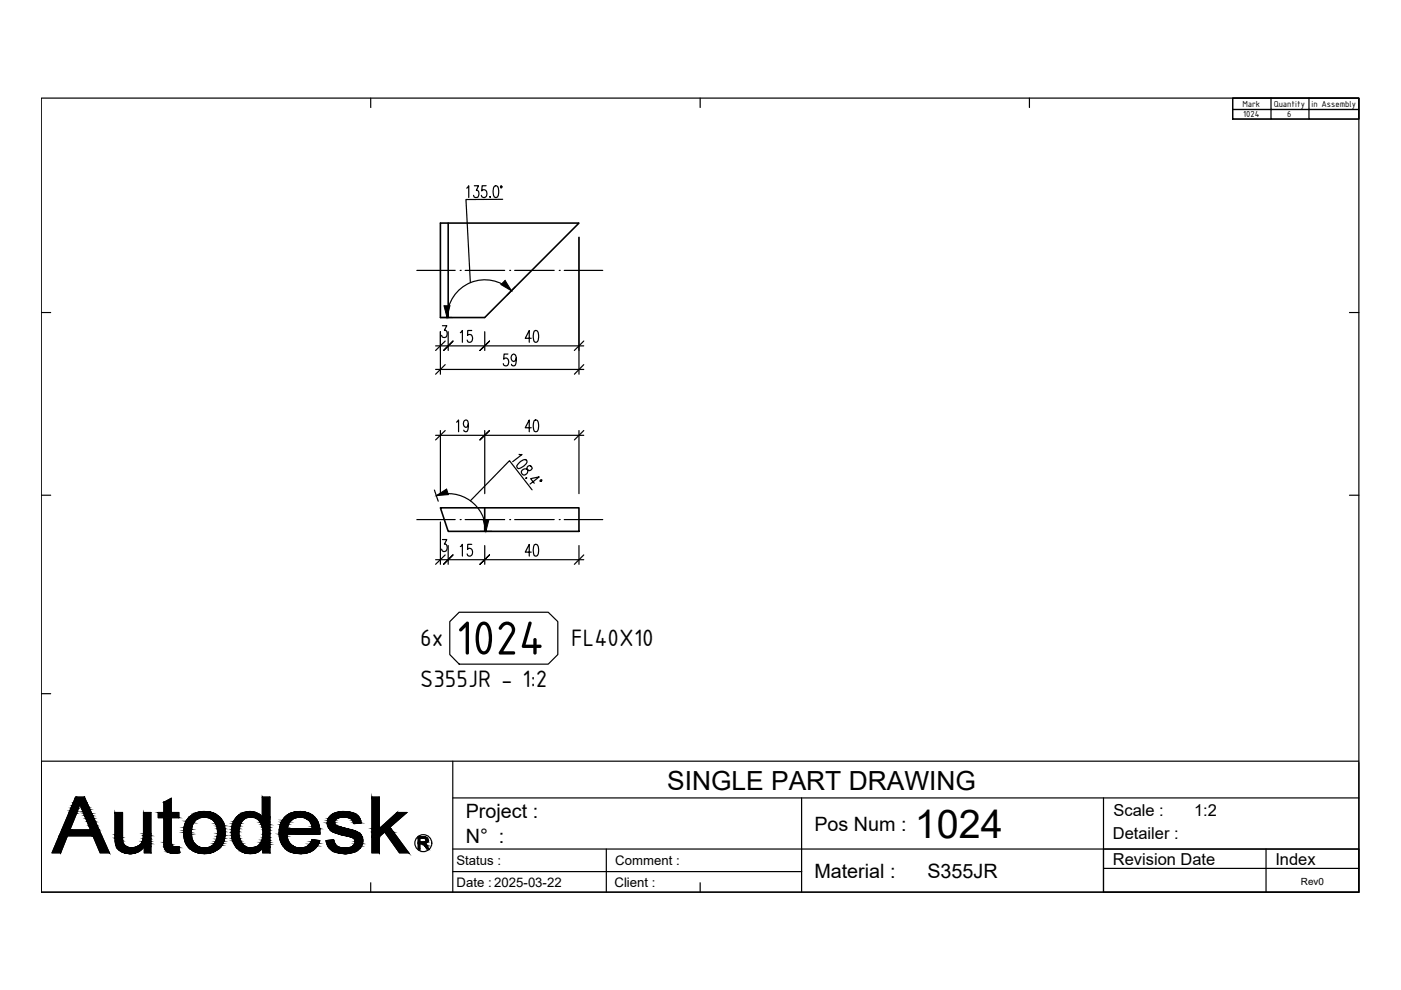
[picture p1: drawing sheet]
<svg xmlns="http://www.w3.org/2000/svg" width="297mm" height="210mm" viewBox="0 0 297 210" stroke-linecap="round" stroke-linejoin="round" font-family="sans-serif">
<defs><g id="words">
<text font-size="10.9" x="96.6" y="138.8">1024</text>
<text font-size="8.4" x="194" y="177.7">1024</text>
<text font-size="5.6" x="141.4" y="167.4">SINGLE PART DRAWING</text>
<g font-size="5.4">
<text x="89.1" y="137">6x</text>
<text x="121.1" y="137">FL40X10</text>
<text x="89.1" y="145.7">S355JR - 1:2</text>
</g>
<g font-size="4.2">
<text x="98.7" y="173.5">Project :</text>
<text x="98.7" y="178.7">N° :</text>
<text x="172.7" y="176.2">Pos Num :</text>
<text x="172.7" y="186.2">Material :</text>
<text x="196.6" y="186.1">S355JR</text>
</g>
<g font-size="3.5">
<text x="236.1" y="173.1">Scale :</text>
<text x="253.2" y="172.9">1:2</text>
<text x="236" y="177.9">Detailer :</text>
<text x="236" y="183.3">Revision Date</text>
<text x="270.4" y="183.3">Index</text>
</g>
<g font-size="2.8">
<text x="96.8" y="183.4">Status :</text>
<text x="130.5" y="183.4">Comment :</text>
<text x="96.8" y="188.1">Date : 2025-03-22</text>
<text x="130.3" y="188.1">Client :</text>
</g>
<text font-size="2.1" x="275.8" y="187.6">Rev0</text>
<g font-size="2">
<text x="263.4" y="22.7">Mark</text>
<text x="270.1" y="22.7">Quantity</text>
<text x="278.1" y="22.7">in Assembly</text>
<text x="263.6" y="24.9">1024</text>
<text x="272.9" y="24.9">6</text>
</g>
</g></defs>
<!-- layer: 0 -->
<g fill="none" stroke="#000" stroke-width=".25">
<path d="M8.7 20.8h279.4v168.4h-279.4zM261.4 20.8h26.7v4.4h-26.7zM269.5 20.8h-8.1v2.4h8.1h-8.1v2h8.1M277.5 20.8h10.6v2.4h-10.6zM277.5 20.8h-8v2.4h8M277.5 23.2h10.6v2h-10.6zM277.5 23.2h-8v2h8M88.4 57.3h8.1M97.6 57.3h.1M98.6 57.3h8.4M108.1 57.3h.1M109.1 57.3h8.4"/>
<path d="M118.6 57.3h.1M119.6 57.3h8.2M88.4 110.2h8.1M97.6 110.2h.1M98.6 110.2h8.4M108.1 110.2h.1M109.1 110.2h8.4M118.6 110.2h.1M119.6 110.2h8.2M97.4 129.8h18.8l2.1 2v7l-2.1 2h-18.8l-2-2v-7z"/>
</g>
<!-- layer: FRAME -->
<path d="M78.6 20.8v2M148.4 20.8v2M218.3 20.8v2M8.7 66.3h2M286.1 66.3h2M8.7 105h2M286.1 105h2M8.7 147.1h2M78.6 187.2v2M148.4 187.2v2" fill="none" stroke="#000" stroke-width=".25"/>
<!-- layer: HEADER -->
<path d="M96 161.4v27.8M96 169.2h192.1M170 169.2v20M234 169.2v20h54.1M288.1 161.4h-279.4v27.8h279.4M288.1 161.7v27.5M96 180h192.1M96 184.8h74M128.6 180v9.2M234 184.1h54.1M268.4 180v9.2" fill="none" stroke="#000" stroke-width=".25"/>
<!-- layer: AUTODESK_LOGO -->
<g fill="#000" stroke="#000" stroke-width=".21">
<path d="M17.9 169l.1 .3h-.3zM24.8 179.8h.4zM34.8 179.7h.3zM34.7 170.1l1.6-.8v.8zM37.4 179.5h.5zM40.2 179.9h1.5zM43 172.1h.5zM44.1 173.2h2.5zM50.3 179.8h1.3zM54.3 179.5h.3zM60.4 179.8h3.3zM60.9 175.7h6.9v.2z"/>
<path d="M63.4 172.1h.3zM66.2 178l.6 .1zM65.5 173.2h1.1zM70.6 178h.1zM73.1 179.8h3.3zM75 174.5h1.6l-1.2 .1zM74.6 173.1h1.4zM89 178.6h1.6zM89.4 178.9h.7zM89.9 177.7h.7zM27.5 181h.2zM36.8 180.9h.4z"/>
<path d="M63.5 181h.5zM72.8 181h.8z"/>
<path d="M12.6 177.2l.3 3.6 1.4-3.6zM12.6 177.2l.3 3.6h-1.9z"/>
<path d="M13.1 176l6.6 1.2-4.9-1.2zM13.1 176l6.6 1.2h-7.1z"/>
<path d="M14.6 172.4l.2 3.6 1.4-3.6zM14.6 172.4l.2 3.6h-1.7z"/>
<path d="M14.8 172l1.4 .4 .2-.4zM14.8 172l1.4 .4h-1.6z"/>
<path d="M15 171.4l1.4 .6 .2-.6zM15 171.4l1.4 .6h-1.6z"/>
<path d="M15.3 170.8l1.3 .6 .1-.6zM15.3 170.8l1.3 .6h-1.6z"/>
<path d="M15.5 170.2l1.2 .6 .2-.6zM15.5 170.2l1.2 .6h-1.4z"/>
<path d="M15.9 169.3l1.1 .9 .7-.9zM15.9 169.3l1.1 .9h-1.5z"/>
<path d="M16 169l1.7 .3 .2-.3zM16 169l1.7 .3h-1.8z"/>
<path d="M17.7 169.3l.7 .9-.4-.9zM17.7 169.3l.7 .9h-1.4z"/>
<path d="M17 170.2l1.6 .3-.2-.3zM17 170.2l1.6 .3h-1.6z"/>
<path d="M17 170.5l1.9 .6-.3-.6zM17 170.5l1.9 .6h-1.7z"/>
<path d="M17.2 171.1l1.9 .5-.2-.5zM17.2 171.1l1.9 .5h-1.7z"/>
<path d="M17.4 171.6l1.7 .2v-.2zM17.4 171.6l1.7 .2h-1.6z"/>
<path d="M17.5 171.8l1.7 .3-.1-.3zM17.5 171.8l1.7 .3h-1.6z"/>
<path d="M17.6 172.1l1.8 .3-.2-.3zM17.6 172.1l1.8 .3h-1.7z"/>
<path d="M17.7 172.4l2 .5-.3-.5zM17.7 172.4l2 .5h-1.8z"/>
<path d="M17.9 172.9l2 .6-.2-.6zM17.9 172.9l2 .6h-1.7z"/>
<path d="M18.2 173.5l2.1 .7-.4-.7zM18.2 173.5l2.1 .7h-1.8z"/>
<path d="M18.5 174.2l2.1 .9-.3-.9zM18.5 174.2l2.1 .9h-1.8z"/>
<path d="M18.8 175.1l2.2 .9-.4-.9zM18.8 175.1l2.2 .9h-1.8z"/>
<path d="M14.8 176l6.8 1.2-.6-1.2zM14.8 176l6.8 1.2h-1.9z"/>
<path d="M19.7 177.2l3.5 3.6-1.6-3.6zM19.7 177.2l3.5 3.6h-2z"/>
<path d="M24.4 177.7h1.6zM24.4 177.7h1.6z"/>
<path d="M24.4 172.3l1.6 4.7v-4.7zM24.4 172.3l1.6 4.7h-1.6z"/>
<path d="M24.4 177l1.6 .6v-.6zM24.4 177l1.6 .6h-1.6z"/>
<path d="M24.4 177.6l1.6 .1v-.1zM24.4 177.6l1.6 .1h-1.6z"/>
<path d="M24.4 177.7l1.6 .6v-.6zM24.4 177.7l1.6 .6h-1.6z"/>
<path d="M24.4 178.3l1.6 .1zM24.4 178.3l1.6 .1z"/>
<path d="M24.4 178.4l1.7 .2-.1-.2zM24.4 178.4l1.7 .2h-1.6z"/>
<path d="M24.5 178.6l1.7 .4-.1-.4zM24.5 178.6l1.7 .4h-1.7z"/>
<path d="M24.5 179l1.9 .1-.2-.1zM24.5 179l1.9 .1h-1.9z"/>
<path d="M24.5 179.1l2.2 .3-.3-.3zM24.5 179.1l2.2 .3h-2.1z"/>
<path d="M24.6 179.4h2.1zM24.6 179.4h2.1z"/>
<path d="M24.7 179.4l2.5 .3-.5-.3zM24.7 179.4l2.5 .3h-2.4z"/>
<path d="M24.8 179.7h3zM24.8 179.7h3z"/>
<path d="M24.8 179.7l3.1 .1zM24.8 179.7l3.1 .1z"/>
<path d="M24.8 179.8h3.1zM24.8 179.8h.4z"/>
<path d="M29.1 179.5h.6zM29 179.5h.7z"/>
<path d="M29 179.5h.8zM29 179.5h.8z"/>
<path d="M29 179.5h1.4zM28.9 179.5h1.5z"/>
<path d="M25.2 179.8h5.1zM24.8 179.8h5.5z"/>
<path d="M24.8 179.8l5.3 .2 .2-.2zM24.8 179.8l5.3 .2h-5.1z"/>
<path d="M27.9 179.8h2.4zM25.2 179.8h5.1z"/>
<path d="M28 179.7h2.4zM27.9 179.8h2.4z"/>
<path d="M28.5 179.7h1.9zM28 179.7h2.4z"/>
<path d="M28.9 179.5l1.5 .2 .2-.2zM28.5 179.7l.4-.2 1.5 .2z"/>
<path d="M28.9 179.5h1.7zM28.9 179.5h1.7z"/>
<path d="M30.4 172.3l1.6 4.5v-4.5zM30.4 172.3l1.6 4.5h-1.6z"/>
<path d="M30.4 176.8l1.6 .4v-.4zM30.4 176.8l1.6 .4h-1.6z"/>
<path d="M30.4 177.2l1.6 .7v-.7zM30.4 177.2l1.6 .7h-1.7z"/>
<path d="M30.3 177.9l1.7 .5v-.5zM30.3 177.9l1.7 .5h-1.8z"/>
<path d="M30.2 178.4l1.8 .5v-.5zM30.2 178.4l1.8 .5h-2.1z"/>
<path d="M29.9 178.9l2.1 .3v-.3zM29.9 178.9l2.1 .3h-2.4z"/>
<path d="M29.6 179.2l2.4 .3v-.3zM29.1 179.5l.5-.3 2.4 .3z"/>
<path d="M29.1 179.5h2.9zM29.1 179.5h2.9z"/>
<path d="M29.7 179.5h2.3zM29.7 179.5h2.3z"/>
<path d="M29.8 179.5h2.2zM29.8 179.5h2.2z"/>
<path d="M30.4 179.5h1.6zM30.4 179.5h1.6z"/>
<path d="M30.6 179.5l1.4 1.3v-1.3zM30.6 179.5l1.4 1.3h-1.4z"/>
<path d="M34.7 170.1l1.6 2.2v-2.2zM34.7 170.1l1.6 2.2h-1.6z"/>
<path d="M34.7 173.4l1.6 4.9v-4.9zM34.7 173.4l1.6 4.9h-1.6z"/>
<path d="M34.7 178.3l1.6 .1zM34.7 178.3l1.6 .1z"/>
<path d="M34.7 178.4l1.7 .2-.1-.2zM34.7 178.4l1.7 .2h-1.7z"/>
<path d="M34.7 178.6l1.7 .4v-.4zM34.7 178.6l1.7 .4h-1.7z"/>
<path d="M34.7 179l1.7 .3v-.3zM34.7 179l1.7 .3h-1.6z"/>
<path d="M34.8 179.3h1.7zM34.8 179.3h1.7z"/>
<path d="M34.8 179.3l2.1 .2-.4-.2zM34.8 179.3l2.1 .2h-2.1z"/>
<path d="M34.8 179.5h2.2zM34.8 179.5h2.2z"/>
<path d="M34.8 179.5h2.4zM34.8 179.5h2.4z"/>
<path d="M34.8 179.5l.3 .2 2.1-.2zM34.8 179.5l.3 .2h-.3z"/>
<path d="M33.6 172.3l4.3 1.1v-1.1zM33.6 172.3l4.3 1.1h-4.3z"/>
<path d="M37.4 179.5h.5zM37.2 179.5h.7z"/>
<path d="M37.2 179.5l.8 .2-.1-.2zM35.1 179.7l2.1-.2 .8 .2z"/>
<path d="M35.1 179.7h2.9zM34.8 179.7h3.2z"/>
<path d="M34.8 179.7l3.2 .4v-.4zM34.8 179.7l3.2 .4h-3z"/>
<path d="M38.9 176.2l1.7 .3v-.3zM38.9 176.2l1.7 .3h-1.7z"/>
<path d="M38.9 176.5l1.7 .4v-.4zM38.9 176.5l1.7 .4h-1.7z"/>
<path d="M38.9 176.9l1.7 .3v-.3zM38.9 176.9l1.7 .3h-1.6z"/>
<path d="M39 175.9l1.6 .3v-.3zM39 175.9l1.6 .3h-1.7z"/>
<path d="M39 177.2l1.7 .3-.1-.3zM39 177.2l1.7 .3h-1.7z"/>
<path d="M39 175.5l1.6 .4 .1-.4zM39 175.5l1.6 .4h-1.6z"/>
<path d="M39 177.5l1.7 .3v-.3zM39 177.5l1.7 .3h-1.6z"/>
<path d="M39.1 177.8l1.7 .3-.1-.3zM39.1 177.8l1.7 .3h-1.7z"/>
<path d="M39.1 175.2l1.6 .3 .1-.3zM39.1 175.2l1.6 .3h-1.7z"/>
<path d="M39.1 174.9l1.7 .3v-.3zM39.1 174.9l1.7 .3h-1.7z"/>
<path d="M39.1 178.1l1.8 .2-.1-.2zM39.1 178.1l1.8 .2h-1.7z"/>
<path d="M39.2 178.3l1.9 .4-.2-.4zM39.2 178.3l1.9 .4h-1.8z"/>
<path d="M39.2 174.6l1.6 .3 .2-.3zM39.2 174.6l1.6 .3h-1.7z"/>
<path d="M39.3 174.5l1.7 .1v-.1zM39.3 174.5l1.7 .1h-1.8z"/>
<path d="M39.3 178.7l1.9 .1-.1-.1zM39.3 178.7l1.9 .1h-1.8z"/>
<path d="M39.4 178.8l2 .2-.2-.2zM39.4 178.8l2 .2h-1.9z"/>
<path d="M39.4 174.1l1.6 .4 .3-.4zM39.4 174.1l1.6 .4h-1.7z"/>
<path d="M39.5 174h1.8zM39.5 174l1.8 .1z"/>
<path d="M39.5 179l2.1 .2-.2-.2zM39.5 179l2.1 .2h-2z"/>
<path d="M39.6 179.2l2.3 .2-.3-.2zM39.6 179.2l2.3 .2h-2.2z"/>
<path d="M39.7 173.8l1.6 .2 .3-.2zM39.7 173.8l1.6 .2h-1.8z"/>
<path d="M39.7 173.7h2.1zM39.7 173.8h1.9z"/>
<path d="M39.7 179.4l2.5 .1-.3-.1zM39.7 179.4l2.5 .1h-2.3z"/>
<path d="M39.9 173.5l1.9 .2 .3-.2zM39.9 173.5l1.9 .2h-2.1z"/>
<path d="M39.9 179.5l2.5 .1zM39.9 179.5l2.5 .1z"/>
<path d="M39.9 179.6l3.1 .2-.6-.2zM39.9 179.6l3.1 .2h-2.9z"/>
<path d="M40 173.3l2.1 .2 .6-.2zM40 173.3l2.1 .2h-2.2z"/>
<path d="M40.1 173.3h2.7zM40.1 173.3h2.6z"/>
<path d="M40.1 179.8h3.1zM40.1 179.8h3.2z"/>
<path d="M40.1 179.8h3.1zM40.1 179.8l1.6 .1z"/>
<path d="M40.1 179.8h3.1zM40.1 179.8h3.1z"/>
<path d="M40.1 173.2h3.2zM40.1 173.2h3.2z"/>
<path d="M40.1 173.2h3.2zM40.1 173.2l2.7 .1z"/>
<path d="M40.1 173.2h3.2zM40.1 173.2h4z"/>
<path d="M40.1 179.8h3.2zM40.1 179.8h3.2z"/>
<path d="M43 172.1h1zM42.8 172.1h1.2z"/>
<path d="M42.8 172.1h1.5zM42.4 172.1h1.9z"/>
<path d="M42.4 172.1l2.2 .1zM42.1 172.2h2.5z"/>
<path d="M42.1 172.2l2.8 .1zM41.8 172.3h3.1z"/>
<path d="M41.8 172.3l3.4 .1-.3-.1zM41.5 172.4l.3-.1 3.4 .1z"/>
<path d="M41.5 172.4l4 .1zM41.2 172.5h4.3z"/>
<path d="M41.2 172.5l4.5 .1-.2-.1zM41 172.6l.2-.1 4.5 .1z"/>
<path d="M41 172.6l5 .2-.3-.2zM40.7 172.8l.3-.2 5 .2z"/>
<path d="M40.7 172.8l5.6 .2-.3-.2zM40.5 173l.2-.2 5.6 .2z"/>
<path d="M40.5 173l6 .2-.2-.2zM40.2 173.2l.3-.2 6 .2z"/>
<path d="M40.3 180h6.1zM40.3 180l6 .1z"/>
<path d="M40.2 179.9h6.2zM40.2 179.9l6.2 .1z"/>
<path d="M40.2 173.2h6.3zM40.2 173.2h6.3z"/>
<path d="M41.7 179.9h4.8zM40.2 179.9h6.2z"/>
<path d="M40.2 173.2h6.3zM40.2 173.2h3.9z"/>
<path d="M44.1 173.2h2.5zM43.3 173.2h3.3z"/>
<path d="M43.3 173.2h3.3zM43.3 173.2h3.3z"/>
<path d="M43.5 173.2l3.1 .1zM43.5 173.2l3.1 .1z"/>
<path d="M43.4 179.8h3.2zM43.3 179.8h3.3z"/>
<path d="M43.3 179.8h3.3zM43.2 179.8h3.4z"/>
<path d="M43.2 179.8h3.4zM41.7 179.9h4.8z"/>
<path d="M43.7 173.3l3 .1-.1-.1zM43.7 173.3l3 .1z"/>
<path d="M44 179.8h2.6zM43.4 179.8h3.2z"/>
<path d="M44.2 179.7h2.5zM44 179.8h2.6z"/>
<path d="M44.3 173.4l2.6 .2-.2-.2zM44.3 173.4l2.6 .2h-2.3z"/>
<path d="M44.6 179.5l2.1 .2 .1-.2zM44.2 179.7l.4-.2 2.1 .2z"/>
<path d="M44.6 173.6l2.3 .1zM44.6 173.6l2.3 .1z"/>
<path d="M44.9 173.7l2.3 .3-.3-.3zM44.9 173.7l2.3 .3h-1.9z"/>
<path d="M45 179.3l1.8 .2 .2-.2zM44.6 179.5l.4-.2 1.8 .2z"/>
<path d="M45.1 179.3h2zM45 179.3h2z"/>
<path d="M45.3 174h1.9zM45.3 174h1.9z"/>
<path d="M45.3 174l2 .2-.1-.2zM45.3 174l2 .2h-1.8z"/>
<path d="M45.5 174.2l1.9 .3-.1-.3zM45.5 174.2l1.9 .3h-1.7z"/>
<path d="M45.5 178.8l1.8 .1zM45.4 178.9h1.9z"/>
<path d="M45.4 178.9l1.7 .4 .2-.4zM45.4 178.9l1.7 .4h-2z"/>
<path d="M45.7 174.5l1.8 .2-.1-.2zM45.7 174.5l1.8 .2h-1.8z"/>
<path d="M45.7 178.4l1.6 .4 .1-.4zM45.7 178.4l1.6 .4h-1.8z"/>
<path d="M45.7 174.7l1.9 .4-.1-.4zM45.7 174.7l1.9 .4h-1.7z"/>
<path d="M45.7 178.3l1.7 .1 .1-.1zM45.7 178.3l1.7 .1h-1.7z"/>
<path d="M45.9 177.9l1.6 .4 .1-.4zM45.9 177.9l1.6 .4h-1.8z"/>
<path d="M45.9 175.1l1.7 .1v-.1zM45.9 175.1l1.7 .1h-1.6z"/>
<path d="M46 175.2l1.7 .5-.1-.5zM46 175.2l1.7 .5h-1.7z"/>
<path d="M46 177.8l1.6 .1v-.1zM46 177.8l1.6 .1h-1.7z"/>
<path d="M46 175.7l1.7 .1zM46 175.7l1.7 .1z"/>
<path d="M46 177.3l1.6 .5 .1-.5zM46 177.3l1.6 .5h-1.6z"/>
<path d="M46.1 175.8l1.6 .5v-.5zM46.1 175.8l1.6 .5h-1.6z"/>
<path d="M46.1 176.3l1.6 .1zM46.1 176.3l1.6 .1z"/>
<path d="M46.1 176.4l1.6 .1zM46.1 176.4l1.6 .1z"/>
<path d="M46.1 176.5l1.6 .2v-.2zM46.1 176.5l1.6 .2h-1.6z"/>
<path d="M46.1 176.7l1.6 .4v-.4zM46.1 176.7l1.6 .4h-1.6z"/>
<path d="M46.1 177.1l1.6 .2v-.2zM46.1 177.1l1.6 .2h-1.7z"/>
<path d="M49.1 177.2h1.6zM49.1 177.2h1.6z"/>
<path d="M49.2 177.8h1.6zM49.2 177.8h1.6z"/>
<path d="M49.1 176.3l1.6 .2v-.2zM49.1 176.3l1.6 .2h-1.6z"/>
<path d="M49.1 176.5l1.6 .7v-.7zM49.1 176.5l1.6 .7h-1.6z"/>
<path d="M49.1 175.9l1.6 .4v-.4zM49.1 175.9l1.6 .4h-1.6z"/>
<path d="M49.1 177.2l1.7 .6-.1-.6zM49.1 177.2l1.7 .6h-1.6z"/>
<path d="M49.1 175.7l1.6 .2v-.2zM49.1 175.7l1.6 .2h-1.6z"/>
<path d="M49.2 175.3l1.5 .4 .1-.4zM49.2 175.3l1.5 .4h-1.6z"/>
<path d="M49.2 177.8l1.8 .5-.2-.5zM49.2 177.8l1.8 .5h-1.7z"/>
<path d="M49.2 175.1l1.6 .2 .1-.2zM49.2 175.1l1.6 .2h-1.6z"/>
<path d="M49.3 174.7l1.6 .4 .1-.4zM49.3 174.7l1.6 .4h-1.7z"/>
<path d="M49.3 178.3h1.7zM49.3 178.3h1.7z"/>
<path d="M49.3 174.6h1.7zM49.3 174.6l1.7 .1z"/>
<path d="M49.3 178.3l2 .5-.3-.5zM49.3 178.3l2 .5h-1.7z"/>
<path d="M49.6 174.1l1.7 .1zM49.6 174.1l1.7 .1z"/>
<path d="M49.5 174.2l1.5 .4 .3-.4zM49.5 174.2l1.5 .4h-1.7z"/>
<path d="M49.6 178.8l1.7 .1zM49.6 178.8l1.7 .1z"/>
<path d="M49.6 178.9l2.2 .4-.5-.4zM49.6 178.9l2.2 .4h-2z"/>
<path d="M49.7 173.9l1.6 .2 .2-.2zM49.7 173.9l1.6 .2h-1.7z"/>
<path d="M49.8 173.7l1.7 .2 .3-.2zM49.8 173.7l1.7 .2h-1.8z"/>
<path d="M49.8 179.3h2zM49.8 179.3h2z"/>
<path d="M49.9 179.3l2.1 .1-.2-.1zM49.9 179.3l2.1 .1h-2.1z"/>
<path d="M49.9 173.5l1.9 .2 .2-.2zM49.9 173.5l1.9 .2h-2z"/>
<path d="M49.9 179.4l2.7 .3-.6-.3zM49.9 179.4l2.7 .3h-2.4z"/>
<path d="M50.1 173.3l1.9 .2 .5-.2zM50.1 173.3l1.9 .2h-2.1z"/>
<path d="M50.2 179.7l2.7 .1zM50.2 179.7l2.7 .1z"/>
<path d="M50.2 179.8h3zM50.2 179.8h3z"/>
<path d="M50.1 173.3h2.8zM50.1 173.3h2.4z"/>
<path d="M52.9 172.1h.8zM52.4 172.1h1.3z"/>
<path d="M50.2 173.2h2.8zM50.2 173.2h3z"/>
<path d="M50.2 173.2h2.8zM50.1 173.3h2.8z"/>
<path d="M50.2 173.2h3zM50.2 173.2h5.4z"/>
<path d="M50.3 179.8h2.9zM50.3 179.8h1.3z"/>
<path d="M52.4 172.1h1.3zM52.2 172.1h1.5z"/>
<path d="M52.2 172.1l2.1 .2zM51.7 172.3l.5-.2 2.1 .2z"/>
<path d="M51.7 172.3h2.6zM51.6 172.3h2.7z"/>
<path d="M51.6 172.3l3.2 .2-.5-.2zM51.1 172.5l.5-.2 3.2 .2zM51.1 172.5h3.7zM51.1 172.5h3.7z"/>
<path d="M54.3 179.5h.3zM54.3 179.5h.3z"/>
<path d="M54.3 179.5h.4zM54.3 179.5h.4z"/>
<path d="M54.3 179.5h.5zM54.3 179.5h.5z"/>
<path d="M51.1 172.5l4.1 .4-.4-.4zM50.6 172.9l.5-.4 4.1 .4z"/>
<path d="M54.3 179.5l.6 .1zM54.3 179.5l.6 .1z"/>
<path d="M54.3 179.6h.8zM54.1 179.6h1z"/>
<path d="M54.1 179.6h1.2zM54.1 179.6h1.2z"/>
<path d="M50.6 172.9h4.7zM50.5 172.9h4.8z"/>
<path d="M50.5 172.9l5.1 .3-.3-.3zM50.5 172.9l5.1 .3h-5.4z"/>
<path d="M54.1 179.6l1.3 .1zM54.1 179.6l1.3 .1z"/>
<path d="M54 179.7h1.5zM54 179.7h1.5z"/>
<path d="M54 179.7h1.6zM54 179.7h1.6z"/>
<path d="M50.3 179.9l5 .3 .2-.3zM50.3 179.9l5 .3h-4.6z"/>
<path d="M54 179.7h1.7zM54 179.7h1.7z"/>
<path d="M51.6 179.8h4zM50.3 179.9h5.2z"/>
<path d="M53.2 179.8h2.4zM51.6 179.8h4z"/>
<path d="M53.9 179.7h1.8zM53.2 179.8h2.4z"/>
<path d="M53.9 179.7h1.8zM53.9 179.7h1.8z"/>
<path d="M55.6 169l1.6 4.2v-4.2zM55.6 169l1.6 4.2h-1.6z"/>
<path d="M55.6 173.2h1.6zM53.2 173.2h4z"/>
<path d="M53.2 173.2l4 .1zM53.2 173.2l4 .1z"/>
<path d="M53.6 173.3l3.6 .1v-.1zM53.6 173.3l3.6 .1h-3z"/>
<path d="M54.2 173.4l3 .4v-.4zM54.2 173.4l3 .4h-2.5z"/>
<path d="M54.7 173.8l2.5 .4v-.4zM54.7 173.8l2.5 .4h-2.1z"/>
<path d="M55.1 174.2l2.1 .2v-.2zM55.1 174.2l2.1 .2h-2z"/>
<path d="M55.2 174.4l2 .5v-.5zM55.2 174.4l2 .5h-1.8z"/>
<path d="M55.4 174.9l1.8 .5v-.5zM55.4 174.9l1.8 .5h-1.6z"/>
<path d="M55.6 175.4l1.6 .6v-.6zM55.6 175.4l1.6 .6h-1.5z"/>
<path d="M55.7 176l1.5 .7v-.7zM55.7 176l1.5 .7h-1.5z"/>
<path d="M55.7 176.7l1.5 .2v-.2zM55.7 176.7l1.5 .2h-1.5z"/>
<path d="M55.7 176.9l1.5 .7v-.7zM55.7 176.9l1.5 .7h-1.5z"/>
<path d="M55.7 177.6l1.5 .6v-.6zM55.7 177.6l1.5 .6h-1.7z"/>
<path d="M55.5 178.2l1.7 .4v-.4zM55.5 178.2l1.7 .4h-1.9z"/>
<path d="M55.3 178.6l1.9 .4v-.4zM55.3 178.6l1.9 .4h-2.2z"/>
<path d="M55 179l2.2 .1zM55 179l2.2 .1h-2.3z"/>
<path d="M54.9 179.1l2.3 .4v-.4zM54.4 179.5l.5-.4 2.3 .4z"/>
<path d="M54.4 179.5h2.8zM54.4 179.5h2.8z"/>
<path d="M54.6 179.5h2.6zM54.6 179.5h2.6z"/>
<path d="M54.6 179.5h2.6zM54.6 179.5h2.6z"/>
<path d="M54.7 179.5h2.5zM54.7 179.5h2.5z"/>
<path d="M54.8 179.5l2.4 .1zM54.8 179.5l2.4 .1z"/>
<path d="M54.9 179.6h2.3zM54.9 179.6h2.3z"/>
<path d="M55.1 179.6h2.1zM55.1 179.6h2.1z"/>
<path d="M55.3 179.6l1.9 .1zM55.3 179.6l1.9 .1z"/>
<path d="M55.4 179.7h1.8zM55.4 179.7h1.8z"/>
<path d="M55.5 179.7h1.7zM55.5 179.7h1.7z"/>
<path d="M55.6 179.7h1.6zM55.6 179.7h1.6z"/>
<path d="M55.7 179.7l1.5 1.1v-1.1zM55.7 179.7l1.5 1.1h-1.5z"/>
<path d="M60.4 173.3h2.5zM60.4 173.3h2.5z"/>
<path d="M59.2 176.9l1.7 .4-.1-.4zM59.2 176.9l1.7 .4h-1.7z"/>
<path d="M59.2 177.3l1.7 .3v-.3zM59.2 177.3l1.7 .3h-1.6z"/>
<path d="M60.9 175.7l6.9 .2zM66.1 175.9h1.7z"/>
<path d="M59.3 175.7l6.8 .2zM59.3 175.7l6.8 .2h-6.8z"/>
<path d="M59.3 177.6l1.7 .3-.1-.3zM59.3 177.6l1.7 .3h-1.7z"/>
<path d="M59.3 175.4l1.6 .3v-.3zM59.3 175.4l1.6 .3h-1.6z"/>
<path d="M59.3 175.4h1.7zM59.3 175.4h1.6z"/>
<path d="M59.3 177.9l1.8 .2-.1-.2zM59.3 177.9l1.8 .2h-1.7z"/>
<path d="M59.4 178.1l1.8 .3-.1-.3zM59.4 178.1l1.8 .3h-1.7z"/>
<path d="M59.4 174.9l1.6 .5 .1-.5zM59.4 174.9l1.6 .5h-1.7z"/>
<path d="M59.5 174.8l1.6 .1 .1-.1zM59.5 174.8l1.6 .1h-1.7z"/>
<path d="M59.5 178.4l1.8 .2-.1-.2zM59.5 178.4l1.8 .2h-1.7z"/>
<path d="M59.6 178.6l2 .4-.3-.4zM59.6 178.6l2 .4h-1.9z"/>
<path d="M59.6 174.3l1.6 .5 .2-.5zM59.6 174.3l1.6 .5h-1.7z"/>
<path d="M59.7 174.3h1.8zM59.7 174.3h1.7z"/>
<path d="M59.7 179h2zM59.7 179h2z"/>
<path d="M59.8 179h1.9zM59.8 179h1.9z"/>
<path d="M59.8 179l2.4 .4-.5-.4zM59.8 179l2.4 .4h-2.2z"/>
<path d="M59.9 173.9l1.6 .4 .3-.4zM59.9 173.9l1.6 .4h-1.8z"/>
<path d="M59.9 173.8h2zM59.9 173.8l1.9 .1z"/>
<path d="M60 173.8h1.9zM60 173.8h1.9z"/>
<path d="M60 179.4h2.2zM60 179.4h2.2z"/>
<path d="M60.1 179.4l2.7 .3-.6-.3zM60.1 179.4l2.7 .3h-2.5z"/>
<path d="M60.2 173.5l1.7 .3 .5-.3zM60.2 173.5l1.7 .3h-1.9z"/>
<path d="M60.3 179.7l3.1 .1zM60.3 179.7l3.1 .1h-3z"/>
<path d="M60.3 173.4l2.1 .1 .4-.1zM60.3 173.4l2.1 .1h-2.2z"/>
<path d="M60.4 173.3h2.5zM60.4 173.3l2.4 .1z"/>
<path d="M60.4 173.2h3.1zM60.4 173.2h3.2z"/>
<path d="M60.4 173.2h3.1zM60.4 173.2l2.5 .1h-2.5z"/>
<path d="M60.4 179.8h3.1zM60.4 179.8h3.1z"/>
<path d="M60.4 179.8h3.3zM60.4 179.8h3.3z"/>
<path d="M60.4 173.2h3.2zM60.4 173.2h3.6z"/>
<path d="M63.4 172.1h.6zM63 172.1h1z"/>
<path d="M63 172.1h1.2zM62.9 172.1h1.3z"/>
<path d="M62.9 172.1l1.8 .1zM62.4 172.2h2.3z"/>
<path d="M62.4 172.2h2.4zM62.3 172.2h2.5z"/>
<path d="M62.3 172.2l3 .2-.5-.2zM61.8 172.4l.5-.2 3 .2z"/>
<path d="M60.5 173.2h4.5zM60.5 173.2h3.5z"/>
<path d="M61.8 172.4h3.7zM61.6 172.4h3.9z"/>
<path d="M61.6 172.4l4 .1zM61.5 172.5h4.1z"/>
<path d="M60.5 173.2h5zM60.5 173.2h4.5z"/>
<path d="M61.5 172.5l4.3 .1-.2-.1zM61.2 172.6l.3-.1 4.3 .1z"/>
<path d="M61.2 172.6l4.9 .1-.3-.1zM61 172.7l.2-.1 4.9 .1z"/>
<path d="M61 172.7l5.3 .2-.2-.2zM60.8 172.9l.2-.2 5.3 .2z"/>
<path d="M59.3 175.9h8.5zM59.2 175.9h8.6z"/>
<path d="M60.8 172.9l5.8 .2-.3-.2zM60.8 172.9l5.8 .2h-6z"/>
<path d="M60.6 173.1h6zM60.6 173.1l4.9 .1z"/>
<path d="M65.5 173.2h1.1zM65 173.2h1.6z"/>
<path d="M65 173.2h1.7zM64 173.2h2.7z"/>
<path d="M64 173.2h2.7zM63.6 173.2h3.1z"/>
<path d="M63.6 173.2h3.1zM63.6 173.2h3.1z"/>
<path d="M63.7 173.2l3 .1zM63.7 173.2l3 .1z"/>
<path d="M64.2 173.3l2.7 .2-.2-.2zM64.2 173.3l2.7 .2h-2.1z"/>
<path d="M66.2 178.1l1.6 .1zM66.2 178.1l1.6 .1h-1.7z"/>
<path d="M64.8 173.5l2.2 .1zM64.8 173.5l2.2 .1z"/>
<path d="M63.9 179.8h3zM63.7 179.8h3.2z"/>
<path d="M63.7 179.8h3.2zM63.7 179.8h3.2z"/>
<path d="M63.7 179.8h3.2zM60.4 179.8h6.5z"/>
<path d="M60.4 179.8l6.1 .3 .4-.3zM60.4 179.8l6.1 .3h-5.8z"/>
<path d="M64.3 179.7h2.7zM63.9 179.8h3z"/>
<path d="M64.9 173.6l2.3 .2-.2-.2zM64.9 173.6l2.3 .2h-1.9z"/>
<path d="M64.9 179.5l2.1 .2 .1-.2zM64.3 179.7l.6-.2 2.1 .2z"/>
<path d="M65.3 173.8l1.9 .1zM65.3 173.8l1.9 .1z"/>
<path d="M65.4 173.9l1.9 .1-.1-.1zM65.4 173.9l1.9 .1h-1.7z"/>
<path d="M65.2 179.4l1.9 .1 .2-.1zM64.9 179.5l.3-.1 1.9 .1z"/>
<path d="M65.6 174l1.8 .3-.1-.3zM65.6 174l1.8 .3h-1.6z"/>
<path d="M65.3 179.3h2zM65.3 179.3l2 .1z"/>
<path d="M65.8 174.3l1.7 .2-.1-.2zM65.8 174.3l1.7 .2h-1.6z"/>
<path d="M65.6 179l1.7 .3 .2-.3zM65.3 179.3l.3-.3 1.7 .3z"/>
<path d="M65.9 174.5l1.7 .3-.1-.3zM65.9 174.5l1.7 .3h-1.6z"/>
<path d="M66 174.8l1.7 .3-.1-.3zM66 174.8l1.7 .3h-1.6z"/>
<path d="M65.7 178.8l1.8 .2 .1-.2zM65.7 178.8l1.8 .2h-1.9z"/>
<path d="M66.1 175.1l1.6 .2v-.2zM66.1 175.1l1.6 .2h-1.5z"/>
<path d="M66.2 175.3l1.6 .4-.1-.4zM66.2 175.3l1.6 .4h-1.6z"/>
<path d="M66 178.5l1.6 .3 .1-.3zM66 178.5l1.6 .3h-1.9z"/>
<path d="M59.2 175.9l8.6 .1zM59.2 175.9l8.6 .1z"/>
<path d="M59.2 176l8.6 .6v-.6zM59.2 176l8.6 .6h-8.6z"/>
<path d="M66.1 178.2l1.6 .3 .1-.3zM66.1 178.2l1.6 .3h-1.7z"/>
<path d="M59.2 176.6h8.6zM59.2 176.6h8.6z"/>
<path d="M59.2 176.6l8.6 .3v-.3zM59.2 176.6l8.6 .3h-8.6z"/>
<path d="M70.6 178l.2 .2zM69.1 178.2l1.5-.2 .2 .2z"/>
<path d="M69.1 178.2l1.7 .2v-.2zM69.1 178.2l1.7 .2h-1.6z"/>
<path d="M69.2 178.4l1.7 .2-.1-.2zM69.2 178.4l1.7 .2h-1.7z"/>
<path d="M69.2 178.6l1.9 .4-.2-.4zM69.2 178.6l1.9 .4h-1.8z"/>
<path d="M69.4 174.3l1.6 .2-.1-.2zM69.4 174.3l1.6 .2h-1.6z"/>
<path d="M69.4 174.5l1.7 .4-.1-.4zM69.4 174.5l1.7 .4h-1.7z"/>
<path d="M69.5 173.9l1.5 .1zM69.5 173.9l1.5 .1z"/>
<path d="M69.5 174l1.4 .3 .1-.3zM69.5 174l1.4 .3h-1.5z"/>
<path d="M69.4 174.9l1.9 .1-.2-.1zM69.4 174.9l1.9 .1h-1.8z"/>
<path d="M69.3 179l1.9 .1-.1-.1zM69.3 179l1.9 .1h-1.8z"/>
<path d="M69.4 179.1l2 .3-.2-.3zM69.4 179.1l2 .3h-1.9z"/>
<path d="M69.5 175l1.9 .1zM69.5 175l1.9 .1z"/>
<path d="M69.5 175.1l2.3 .1-.4-.1zM69.5 175.1l2.3 .1h-2.3z"/>
<path d="M69.5 179.4l2.2 .1-.3-.1zM69.5 179.4l2.2 .1h-2.1z"/>
<path d="M69.6 173.5l1.4 .4 .5-.4zM69.6 173.5l1.4 .4h-1.5z"/>
<path d="M69.7 173.5h2zM69.7 173.5h1.8z"/>
<path d="M69.6 179.5l2.3 .1-.2-.1zM69.6 179.5l2.3 .1h-2.2z"/>
<path d="M69.7 173.4h2zM69.7 173.4l2 .1z"/>
<path d="M69.5 175.2l2.9 .2-.6-.2zM69.5 175.2l2.9 .2h-2.8z"/>
<path d="M69.7 179.6l2.8 .2zM69.7 179.6l2.8 .2h-2.7z"/>
<path d="M69.8 173.3l1.9 .1 .5-.1zM69.8 173.3l1.9 .1h-2z"/>
<path d="M69.6 175.4l3.2 .1-.4-.1zM69.6 175.4l3.2 .1h-3.1z"/>
<path d="M69.8 179.8h3.3zM69.8 179.8h3.3z"/>
<path d="M72.7 172.1h.9zM72.3 172.1h1.3z"/>
<path d="M69.7 175.5l3.4 .1zM69.7 175.5l3.4 .1z"/>
<path d="M69.8 173.2h3.1zM69.8 173.2h3.2z"/>
<path d="M69.8 173.2h3.1zM69.8 173.2l2.4 .1z"/>
<path d="M69.7 175.6l4.2 .2-.8-.2zM69.7 175.6l4.2 .2h-4z"/>
<path d="M73.1 179.8h3.3zM73.8 179.8h2.6z"/>
<path d="M69.8 179.8h6.5zM69.8 179.8h6.5z"/>
<path d="M72.3 172.1h1.5zM72 172.1h1.8z"/>
<path d="M72 172.1l2.2 .1zM71.7 172.2h2.5z"/>
<path d="M69.9 175.8l4.7 .2-.7-.2zM69.9 175.8l4.7 .2h-4.6z"/>
<path d="M71.7 172.2l2.8 .1zM71.4 172.3h3.1z"/>
<path d="M71.4 172.3l3.4 .1zM71.1 172.4h3.7z"/>
<path d="M69.9 173.1l3.1 .1 1.6-.1zM69.9 173.1l3.1 .1h-3.2z"/>
<path d="M70 176h4.7zM70 176h4.7z"/>
<path d="M70 176l5.1 .1-.4-.1zM70 176l5.1 .1h-4.9z"/>
<path d="M71.1 172.4l4 .1-.3-.1zM70.8 172.5l.3-.1 4 .1z"/>
<path d="M75 174.5v.1h.4zM75 174.6h.4z"/>
<path d="M70.8 172.5l4.5 .1zM70.6 172.6h4.7z"/>
<path d="M70.2 176.1l5 .1zM70.2 176.1l5 .1z"/>
<path d="M70.2 176.2h5.2zM70.2 176.2h5.2z"/>
<path d="M70.6 172.6h4.9zM70.5 172.6h5z"/>
<path d="M70.3 176.2l5.5 .2-.4-.2zM70.3 176.2l5.5 .2h-5.2z"/>
<path d="M70.5 172.6l5.1 .1zM70.3 172.7h5.3z"/>
<path d="M70.3 172.7l5.5 .3-.2-.3zM70 173l.3-.3 5.5 .3z"/>
<path d="M70.6 176.4l5.4 .1zM70.6 176.4l5.4 .1z"/>
<path d="M70 173h5.9zM70 173h5.9z"/>
<path d="M70 173h5.9zM70 173l4.6 .1h-4.7z"/>
<path d="M74.6 173.1l1.5 .1-.1-.1zM73 173.2l1.6-.1 1.5 .1z"/>
<path d="M70.9 176.5l5.2 .1-.1-.1zM70.9 176.5l5.2 .1h-4.9z"/>
<path d="M73 173.2h3.1zM73 173.2h3.1z"/>
<path d="M73.3 173.2l2.9 .2-.1-.2zM73.3 173.2l2.9 .2z"/>
<path d="M71.2 176.6l5.2 .2-.3-.2zM71.2 176.6l5.2 .2h-4.5zM71.9 176.8h4.5zM71.9 176.8h4.5z"/>
<path d="M73.9 173.4l2.4 .1-.1-.1zM73.9 173.4l2.4 .1h-2.1z"/>
<path d="M69.9 179.9l6 .3 .3-.3zM69.9 179.9l6 .3h-5.6z"/>
<path d="M74.2 173.5l2.1 .1zM74.2 173.5l2.1 .1z"/>
<path d="M74.4 173.6h1.9zM74.4 173.6h1.9z"/>
<path d="M74.5 173.6l2 .4-.2-.4zM74.5 173.6l2 .4h-1.7z"/>
<path d="M69.8 179.8h6.5zM69.8 179.8l6.4 .1z"/>
<path d="M73.9 179.8h2.5zM73.1 179.8h3.3z"/>
<path d="M71.9 176.8l4.6 .2-.1-.2zM71.9 176.8l4.6 .2h-4.3z"/>
<path d="M74.8 174h1.7zM74.8 174h1.7z"/>
<path d="M74.8 174l1.8 .5-.1-.5zM74.8 174l1.8 .5h-1.6z"/>
<path d="M72.2 177l4.4 .1zM72.2 177l4.4 .1z"/>
<path d="M74.5 179.6l1.9 .2 .1-.2zM73.9 179.8l.6-.2 1.9 .2z"/>
<path d="M72.7 177.1l4 .1-.1-.1zM72.7 177.1l4 .1h-3.4z"/>
<path d="M73.3 177.2l3.4 .1v-.1zM73.3 177.2l3.4 .1z"/>
<path d="M74.8 179.4h1.9zM74.8 179.4h1.9z"/>
<path d="M74.7 179.4l1.8 .2 .2-.2zM74.5 179.6l.2-.2 1.8 .2z"/>
<path d="M74 177.3l2.8 .1zM74 177.3l2.8 .1z"/>
<path d="M74.2 177.4l2.6 .1zM74.2 177.4l2.6 .1z"/>
<path d="M74.4 177.5h2.4zM74.4 177.5h2.4z"/>
<path d="M74.5 177.5l2.4 .3-.1-.3zM74.5 177.5l2.4 .3h-1.9z"/>
<path d="M75.2 179l1.5 .4 .1-.4zM75.2 179l1.5 .4h-1.9z"/>
<path d="M75 177.8l1.9 .1zM75 177.8l1.9 .1z"/>
<path d="M75.2 178.9h1.7zM75.2 178.9l1.6 .1z"/>
<path d="M75.1 177.9l1.8 .1zM75.1 177.9l1.8 .1z"/>
<path d="M75.2 178l1.7 .3v-.3zM75.2 178l1.7 .3h-1.6z"/>
<path d="M75.3 178.4l1.6 .5v-.5zM75.3 178.4l1.6 .5h-1.7z"/>
<path d="M75.3 178.3l1.6 .1v-.1zM75.3 178.3l1.6 .1h-1.6z"/>
<path d="M78.9 175.7h1.5zM78.9 175.7h1.5z"/>
<path d="M78.9 169l1.5 6.7v-6.7zM78.9 169l1.5 6.7h-1.5z"/>
<path d="M78.9 175.7l2.7 .7-1.2-.7zM78.9 175.7l2.7 .7h-2.7z"/>
<path d="M78.9 177.4l1.5 3.4v-3.4zM78.9 177.4l1.5 3.4h-1.5z"/>
<path d="M78.9 176.5l1.5 .9 1.1-.9zM78.9 176.5l1.5 .9h-1.5z"/>
<path d="M78.9 176.4h2.7zM78.9 176.4l2.6 .1z"/>
<path d="M80.8 175.4l2.1 .3-.2-.3zM80.8 175.4l2.1 .3h-2.4z"/>
<path d="M80.5 175.7h2.4zM80.4 175.7h2.5z"/>
<path d="M80.4 175.7l3 .7-.5-.7zM80.4 175.7l3 .7h-1.8z"/>
<path d="M81.6 176.4l1.9 .1zM81.6 176.4l1.9 .1z"/>
<path d="M81.6 176.5l5 4.3-3.1-4.3zM81.6 176.5l5 4.3h-1.9z"/>
<path d="M84.2 172.3l-1.5 3.1 3.6-3.1zM80.8 175.4l3.4-3.1-1.5 3.1z"/>
<path d="M88.7 177.7l.3 .9v-.9zM88.7 177.7l.3 .9h-.3z"/>
<path d="M88.7 178.6h1.8zM88.7 178.6h1.8z"/>
<path d="M88.7 178.9l.3 1.1v-1.1zM88.7 178.9l.3 1.1h-.3z"/>
<path d="M89.8 179h.4zM89.8 179h.4z"/>
<path d="M88.7 177.4l1.4 .1zM88.7 177.4l1.4 .1z"/>
<path d="M88.7 177.7h1.1zM88.7 177.7h1.2z"/>
<path d="M88.7 178.8h1.3zM88.7 178.8l.7 .1z"/>
<path d="M89.4 178.9h.7zM89.4 178.9h.7z"/>
<path d="M89.6 178.9l.6 .1zM89.6 178.9l.6 .1zM89.8 179h.4zM89.8 179h.4zM89.8 179h.4zM89.8 179h.4z"/>
<path d="M88.7 178.8h1.5zM88.7 178.8h1.3z"/>
<path d="M89.8 179l.6 .1-.2-.1zM89.8 179l.6 .1h-.5z"/>
<path d="M88.7 177.5h1.6zM88.7 177.5h1.6z"/>
<path d="M88.7 177.5h1.6zM88.7 177.5h1.6z"/>
<path d="M88.7 177.5l1.8 .1-.2-.1zM88.7 177.5l1.8 .1h-1.8z"/>
<path d="M90.3 178.4h.4zM90.3 178.4h.4z"/>
<path d="M89.9 179.1l.6 .2zM89.9 179.1l.6 .2z"/>
<path d="M88.7 178.7h1.7zM88.7 178.7l1.5 .1z"/>
<path d="M90 179.3h.5zM90 179.3h.5zM90.1 179.3h.4zM90.1 179.3h.4z"/>
<path d="M88.7 177.6h1.8zM88.7 177.6l1.2 .1z"/>
<path d="M90.1 179.3l.5 .2-.1-.2zM90.1 179.3l.5 .2h-.4z"/>
<path d="M88.7 178.6h1.8zM88.7 178.6l1.7 .1z"/>
<path d="M89.9 177.7h.7zM89.8 177.7h.8z"/>
<path d="M89.9 177.7l.7 .1zM89.9 177.7l.7 .1z"/>
<path d="M90 178.5l.6 .1zM90 178.6h.6z"/>
<path d="M90 178.6h.6zM89.7 178.6h.9z"/>
<path d="M90.2 179.5l.7 .5-.3-.5zM90.2 179.5l.7 .5h-.4z"/>
<path d="M90.1 177.8l.6 .1zM90.1 177.8l.6 .1z"/>
<path d="M90.1 178.5h.5zM90 178.5h.6z"/>
<path d="M90.2 177.9h.5zM90.2 177.9h.5zM90.3 177.9h.4zM90.3 177.9h.4z"/>
<path d="M90.3 178.4l.3 .1 .1-.1zM90.1 178.5l.2-.1 .3 .1z"/>
<path d="M90.3 177.9l.4 .3v-.3zM90.3 177.9l.4 .3h-.3zM90.4 178.2h.3zM90.4 178.2h.3z"/>
<path d="M90.4 178.2l.3 .2v-.2zM90.4 178.2l.3 .2h-.4z"/>
<path d="M90.3 178.4h.4zM90.3 178.4h.4z"/>
<path d="M27.3 181h.7zM27.3 181h.4z"/>
<path d="M27 180.9h1.2zM27 180.9l1 .1z"/>
<path d="M26.6 180.9h2zM26.6 180.9h1.6z"/>
<path d="M26.3 180.8h2.5zM26.3 180.8l2.3 .1z"/>
<path d="M26 180.7l2.8 .1 .4-.1zM26 180.7l2.8 .1h-2.5z"/>
<path d="M25.8 180.6l3.4 .1 .1-.1zM25.8 180.6l3.4 .1h-3.2z"/>
<path d="M25.5 180.4l3.8 .2 .4-.2zM25.5 180.4l3.8 .2h-3.5z"/>
<path d="M25.2 180.2l4.5 .2 .2-.2zM25.2 180.2l4.5 .2h-4.2z"/>
<path d="M25 180l4.9 .2 .2-.2zM25 180l4.9 .2h-4.7z"/>
<path d="M36.6 180.9h.9zM36.6 180.9h.6z"/>
<path d="M36.2 180.9h1.4zM36.2 180.9h1.3z"/>
<path d="M35 180.1l3.1 .5-.1-.5zM35 180.1l3.1 .5h-2.7z"/>
<path d="M35.4 180.6l2.7 .1v-.1zM35.4 180.6l2.7 .1h-2.5z"/>
<path d="M35.6 180.7l2.5 .1zM35.6 180.7l2.5 .1z"/>
<path d="M36 180.8h2.1zM36 180.8l1.6 .1z"/>
<path d="M42.7 180.9h1.2zM42.7 180.9l.8 .1z"/>
<path d="M42.6 180.9h1.5zM42.6 180.9h1.3z"/>
<path d="M42.1 180.9h2.5zM42.1 180.9h2z"/>
<path d="M41.9 180.8h2.8zM41.9 180.8l2.7 .1z"/>
<path d="M41.5 180.7l3.2 .1 .4-.1zM41.5 180.7l3.2 .1h-2.8z"/>
<path d="M41.3 180.6h4zM41.3 180.6l3.8 .1z"/>
<path d="M40.9 180.4l4.4 .2 .4-.2zM40.9 180.4l4.4 .2h-4z"/>
<path d="M40.8 180.3h5.1zM40.8 180.3l4.9 .1z"/>
<path d="M40.4 180.1l5.5 .2 .4-.2zM40.4 180.1l5.5 .2h-5.1z"/>
<path d="M52.4 180.9l.7 .1zM52.4 180.9h1.3z"/>
<path d="M52.4 180.9h1.3zM52.4 180.9h1.3z"/>
<path d="M51.8 180.8l1.9 .1 .5-.1zM51.8 180.8l1.9 .1z"/>
<path d="M51.8 180.8h2.5zM51.8 180.8h2.4z"/>
<path d="M51.3 180.6l3 .2 .4-.2zM51.3 180.6l3 .2h-2.5z"/>
<path d="M51.2 180.5h3.6zM51.2 180.5l3.5 .1z"/>
<path d="M50.8 180.3l4 .2 .4-.2zM50.8 180.3l4 .2h-3.6z"/>
<path d="M50.7 180.2h4.6zM50.7 180.2l4.5 .1z"/>
<path d="M63 180.9h1.3zM63 180.9l1 .1z"/>
<path d="M62.8 180.9h1.9zM62.8 180.9h1.5z"/>
<path d="M62.3 180.9h2.7zM62.3 180.9h2.4z"/>
<path d="M62.1 180.8h3.2zM62.1 180.8l2.9 .1z"/>
<path d="M61.8 180.7h3.7zM61.8 180.7l3.5 .1z"/>
<path d="M61.5 180.6l4 .1 .4-.1zM61.5 180.6l4 .1h-3.7z"/>
<path d="M61.2 180.4l4.7 .2 .2-.2zM61.2 180.4l4.7 .2h-4.4z"/>
<path d="M61 180.3l5.1 .1 .2-.1zM61 180.3l5.1 .1h-4.9z"/>
<path d="M60.8 180.2h5.7zM60.8 180.2l5.5 .1z"/>
<path d="M60.7 180.1h5.8zM60.7 180.1l5.8 .1z"/>
<path d="M72.8 181h.6zM73 181h.4z"/>
<path d="M72.4 180.9h1.4zM72.4 180.9l1.2 .1z"/>
<path d="M72 180.9h2.3zM72 180.9h1.8z"/>
<path d="M71.7 180.9h2.7zM71.7 180.9h2.6z"/>
<path d="M71.3 180.7l3.1 .2 .5-.2zM71.3 180.7l3.1 .2h-2.7z"/>
<path d="M71.1 180.7h3.9zM71.1 180.7h3.8z"/>
<path d="M70.7 180.5l4.3 .2 .4-.2zM70.7 180.5l4.3 .2h-3.9z"/>
<path d="M70.6 180.5h4.9zM70.6 180.5h4.8z"/>
<path d="M70.4 180.3l5.1 .2 .3-.2zM70.4 180.3l5.1 .2h-4.9z"/>
<path d="M70.3 180.2h5.6zM70.3 180.2l5.5 .1z"/>
</g>
<g fill="none" stroke="#000" stroke-width=".25">
<path d="M16 169h1.9l-.9 1.2 2.2 5.8h-4.4l4.9 1.2 1.5 3.6h2l-5.3-11.8a3.3 3.3 0 0 0-1.3 2.4l-1.8 4.6 4.9 1.2h-5.4l-1.4 3.6h-1.9zM24.4 172.3h1.6v4.7a2.62 2.62 0 0 0 .7 2.4l1.2 .4h-3.1l-.3-.8zM24.8 179.8h3.1l1.2-.3h1.5a3.8 3.8 0 0 1-5.8 .3zM30.4 172.3h1.6v8.5h-1.4v-1.3h-1.5a2.53 2.53 0 0 0 1.3-2.7zM34.7 170.1l1.6-.8v3h1.6v1.1h-1.6l.1 5.6 .1 .3 .7 .2-2.4 .2-.1-6.3h-1.1v-1.1h1.1zM34.8 179.7l3.1-.2 .2 1.3a2.88 2.88 0 0 1-3.1-.7zM40.1 173.3a4.9 4.9 0 0 1 6.4-.1h-3.2a2.76 2.76 0 0 0-2.7 3.3 2.78 2.78 0 0 0 2.7 3.3l-3.1 .1a5.1 5.1 0 0 1-.1-6.6zM43.3 173.2h3.2a5.2 5.2 0 0 1 .8 5.6 4.7 4.7 0 0 1-7.1 1.1l3.1-.1a2.88 2.88 0 0 0 2.8-3.3 2.78 2.78 0 0 0-2.8-3.3zM50.1 173.3a3.7 3.7 0 0 1 5.5-.1h-2.4a2.45 2.45 0 0 0-2.5 2.5 3.1 3.1 0 0 0 2.5 4.1l-2.9 .1a5.2 5.2 0 0 1-.2-6.6zM50.3 179.9l2.9-.1 1.2-.3 1.3 .2a3.6 3.6 0 0 1-5.4 .2zM55.6 169h1.6v11.8h-1.5v-1.1l-1.3-.2a3.9 3.9 0 0 0 .8-5.1 2.32 2.32 0 0 0-2-1.2h2.4zM60.3 173.4a4.8 4.8 0 0 1 6.3-.3l-3 .1a2.61 2.61 0 0 0-2.7 2.5l6.9 .2v1h-7a2.76 2.76 0 0 0 2.9 2.9h-3.3a5 5 0 0 1-.1-6.4z"/>
<path d="M60.4 179.8h3.3a2.36 2.36 0 0 0 2.5-1.8l1.6 .2a4.1 4.1 0 0 1-4.8 2.7 3.8 3.8 0 0 1-2.6-1.1zM60.9 175.7h5.3a2.46 2.46 0 0 0-2.6-2.5l3-.1 .8 1.2 .4 1.6zM69.1 178.2l1.6-.2a2.02 2.02 0 0 0 2.4 1.8h3.2a5.2 5.2 0 0 1-6.4 .1l-.3-.4zM70 173a5 5 0 0 1 5.9 0l-2.9 .2a2.26 2.26 0 0 0-2 .7l-.1 .4a1.37 1.37 0 0 0 1.5 1.1l2.7 .7a2.2 2.2 0 0 1 1.7 1.5 2.2 2.2 0 0 1-.5 2.2h-3.2a1.82 1.82 0 0 0 2.2-1.4 1.22 1.22 0 0 0-1.3-1.1l-2.1-.5a2.44 2.44 0 0 1-2.2-3.4zM73 173.2l2.9-.2 .4 .5 .3 1-1.6 .1a1.74 1.74 0 0 0-2-1.4zM78.9 169h1.5v6.7l1.2 .7-1.2 1v3.4h-1.5zM80.4 175.7l3.8-3.4h2.1l-3.6 3.1 3.9 5.4h-1.9l-3.1-4.4zM88.7 177.4l1.6 .1 .2 .1-1.5 .1v.9h1.5l-.5 .2-1 .1v1.1h-.3zM89.4 178.9l.8 .1 .7 1h-.4l-.6-.9zM89.8 177.7l.7-.1 .1 .2 .1 .6-.2 .2h-1.5a1.29 1.29 0 0 0 1.3-.2 .45 .45 0 0 0 0-.5 .45 .45 0 0 0-.5-.2z"/>
<circle cx="89.8" cy="178.8" r="1.8"/>
</g>
<!-- layer: 0 -->
<g fill="#fff" stroke="#fff" stroke-width=".21">
<path d="M89.1 133.2l5.5 4.1h-5.5zM89.1 133.2l5.5 4.1v-4.1z"/>
<path d="M97.1 131.5l19.4 7.6h-19.4zM97.1 131.5l19.4 7.6v-7.6z"/>
<path d="M118.7 133.2l20.3 4.1h-20.3zM118.7 133.2l20.3 4.1v-4.1z"/>
<path d="M89.1 141.9l27.6 4.1h-27.6zM89.1 141.9l27.6 4.1v-4.1z"/>
</g>
<!-- layer: AS_DIM_ON -->
<g fill="#fff" stroke="#fff" stroke-width=".21">
<path d="M98.7 39.1l8 3.1h-8zM98.7 39.1l8 3.1v-3.1z"/>
<path d="M93.3 68.8l1.8 3.1h-1.8zM93.3 68.8l1.8 3.1v-3.1z"/>
<path d="M97.3 69.8l3.2 3.1h-3.2zM97.3 69.8l3.2 3.1v-3.1z"/>
<path d="M111.1 69.8l3.4 3.1h-3.4zM111.1 69.8l3.4 3.1v-3.1z"/>
<path d="M106.4 74.8l3.4 3.1h-3.4zM106.4 74.8l3.4 3.1v-3.1z"/>
<path d="M108 97.5l2.5-1.9 2.4 8.3zM110.5 95.6l2.4 8.3 2.5-1.9z"/>
<path d="M96.5 88.7l3.1 3.1h-3.1zM96.5 88.7l3.1 3.1v-3.1z"/>
<path d="M111.1 88.7l3.4 3.1h-3.4zM111.1 88.7l3.4 3.1v-3.1z"/>
<path d="M93.3 114.1l1.8 3.1h-1.8zM93.3 114.1l1.8 3.1v-3.1z"/>
<path d="M97.3 115.1l3.2 3.1h-3.2zM97.3 115.1l3.2 3.1v-3.1z"/>
<path d="M111.1 115.1l3.4 3.1h-3.4zM111.1 115.1l3.4 3.1v-3.1z"/>
</g>
<g fill="none" stroke="#000" stroke-width=".25">
<path d="M99 39.9l.4-.5v2.5M100.6 39.4h.9l-.5 1a.82 .82 0 0 1 .6 .7 .82 .82 0 0 1-.5 .8 .49 .49 0 0 1-.7-.5M103.1 39.4h-.9l-.1 1.1a.57 .57 0 0 1 .6-.3 .57 .57 0 0 1 .5 .4 .77 .77 0 0 1 0 .9 .77 .77 0 0 1-1 .3l-.1-.4M104.8 39.5l.4-.1a1.26 1.26 0 0 1 .5 1.4l-.2 1-.4 .1a1.26 1.26 0 0 1-.6-1.5zM106.2 39.5h.2l-.1 .3zM103.9 41.7v.2zM106.6 42.3h-7.8l.9 17.6M122.8 50.3v29M92.4 73.3h31.4M92.4 78.3h31.4M93.4 70.3v9M93.5 67.3h2.5"/>
<path d="M93.8 69.1h.9l-.5 .9a.77 .77 0 0 1 .6 .9 .77 .77 0 0 1-.7 .7l-.3-.1-.2-.4M95 70.3v4M97.6 70.5l.4-.4v2.5M100 70.1h-.8l-.1 1a.56 .56 0 0 1 1 .2 .77 .77 0 0 1 0 .9 .77 .77 0 0 1-.9 .2l-.2-.3M102.8 70.3v4M107.7 75.1h-.8l-.1 1.1a.54 .54 0 0 1 .5-.3 .54 .54 0 0 1 .5 .4 .79 .79 0 0 1 0 .9 .79 .79 0 0 1-.9 .3l-.2-.4M108.4 61.7a8 8 0 0 0-8.7-1.8 8 8 0 0 0-4.9 7.4M109.3 60.8l-1.7 1.7M109.5 75.9a.65 .65 0 0 1-.6 .7 .83 .83 0 0 1-.5-.8 .83 .83 0 0 1 .6-.7 1.88 1.88 0 0 1 .2 2.4 .48 .48 0 0 1-.8-.3M112.6 71.7h-1.2l.8-1.6v2.5M113.3 70.2l.4-.1a1.26 1.26 0 0 1 .5 1.4l-.3 .9-.4 .2a1.63 1.63 0 0 1-.4-2.1zM92.4 92.3h31.4"/>
<path d="M93.4 91.3v13.4M96.8 89.5l.4-.5v2.5M99.3 89.9l-.2 .6-.3 .1a.81 .81 0 0 1-.6-.8 .81 .81 0 0 1 .6-.8 1.09 1.09 0 0 1 .5 1.5l-.2 .9-.4 .1-.4-.3M102.8 91.3v13.4M110.1 96.3l.6 .1-2 1.5M110.1 98.1a1.1 1.1 0 0 1 1.6-.4 1.26 1.26 0 0 1-.8 1.2l-.9 .5-.3-.2-.2-.4zM110.7 99.7a1.07 1.07 0 0 1 1.6 .1 .54 .54 0 0 0 .4-.4 .54 .54 0 0 0-.1-.6 .53 .53 0 0 0-.6 0 .53 .53 0 0 0-.3 .5 .76 .76 0 0 1-.1 1.2 .76 .76 0 0 1-1.1-.4zM112.6 90.7h-1.2l.8-1.7v2.5M113.3 89.2l.4-.2a1.26 1.26 0 0 1 .5 1.5l-.3 .9-.4 .1a1.63 1.63 0 0 1-.4-2zM122.8 91.3v13.4M92.1 103.9l.8 2.4M92.4 118.7h31.4"/>
<path d="M92.5 105.1a8 8 0 0 1 10.5 7.5M93.4 110.7v8.9M93.8 114.4h.9l-.5 1a.79 .79 0 0 1 .6 .8 .79 .79 0 0 1-.7 .7l-.3-.1-.2-.4M95 115.7v3.9M97.6 115.9l.4-.5v2.5M100 115.4h-.8l-.1 1.1a.56 .56 0 0 1 1 .1 .77 .77 0 0 1 0 1 .77 .77 0 0 1-.9 .2l-.2-.4M101.8 112.7h2.5M102.8 115.7v3.9M111.5 101.3h.2l-.1 .1h-.2zM112.6 117.1h-1.2l.8-1.7v2.5M112.8 103.9l-4.8-6.2-8.3 8.5M113.3 102.5l-.8-1 1.8-.4-1.9 1.5"/>
<path d="M113.3 115.5l.4-.1a1.26 1.26 0 0 1 .5 1.5l-.3 .9-.4 .1a1.63 1.63 0 0 1-.4-2zM114.6 101.8l.2-.1 .1 .2-.4 .1zM122.8 115.7v3.9"/>
</g>
<path d="M94.1 64.8h1.3l-.6 2.5zM106.2 60.3l.9-.8 1.3 2.2zM92.5 105.1l2.2-1.4 .4 1.2zM102.4 110.2h1.3l-.7 2.5z" fill="#000" stroke="#000" stroke-width=".21"/>
<!-- layer: AS_INS_ON -->
<g fill="none" stroke="#000" stroke-width=".25">
<path d="M94.1 74.3l1.9-2-1.9 2M94.4 72.3l-2 2M94.4 77.3l-2 2M101.8 74.3l2-2-2 2M123.8 72.3l-2 2M123.8 77.3l-2 2M94.4 91.3l-2 2M101.8 93.3l2-2-2 2M123.8 91.3l-2 2M94.1 119.6l1.9-1.9-1.9 1.9M94.4 117.7l-2 1.9M101.8 119.6l2-1.9-2 1.9"/>
<path d="M123.8 117.7l-2 1.9"/>
</g>
<!-- layer: 0 -->
<path d="M93.4 47.3h29.4l-20 20h-9.4zM95 47.3v20M93.4 107.7h29.4v5h-27.8zM102.8 107.7v5" fill="none" stroke="#000" stroke-width=".34"/>
<use href="#words"/>
</svg>
